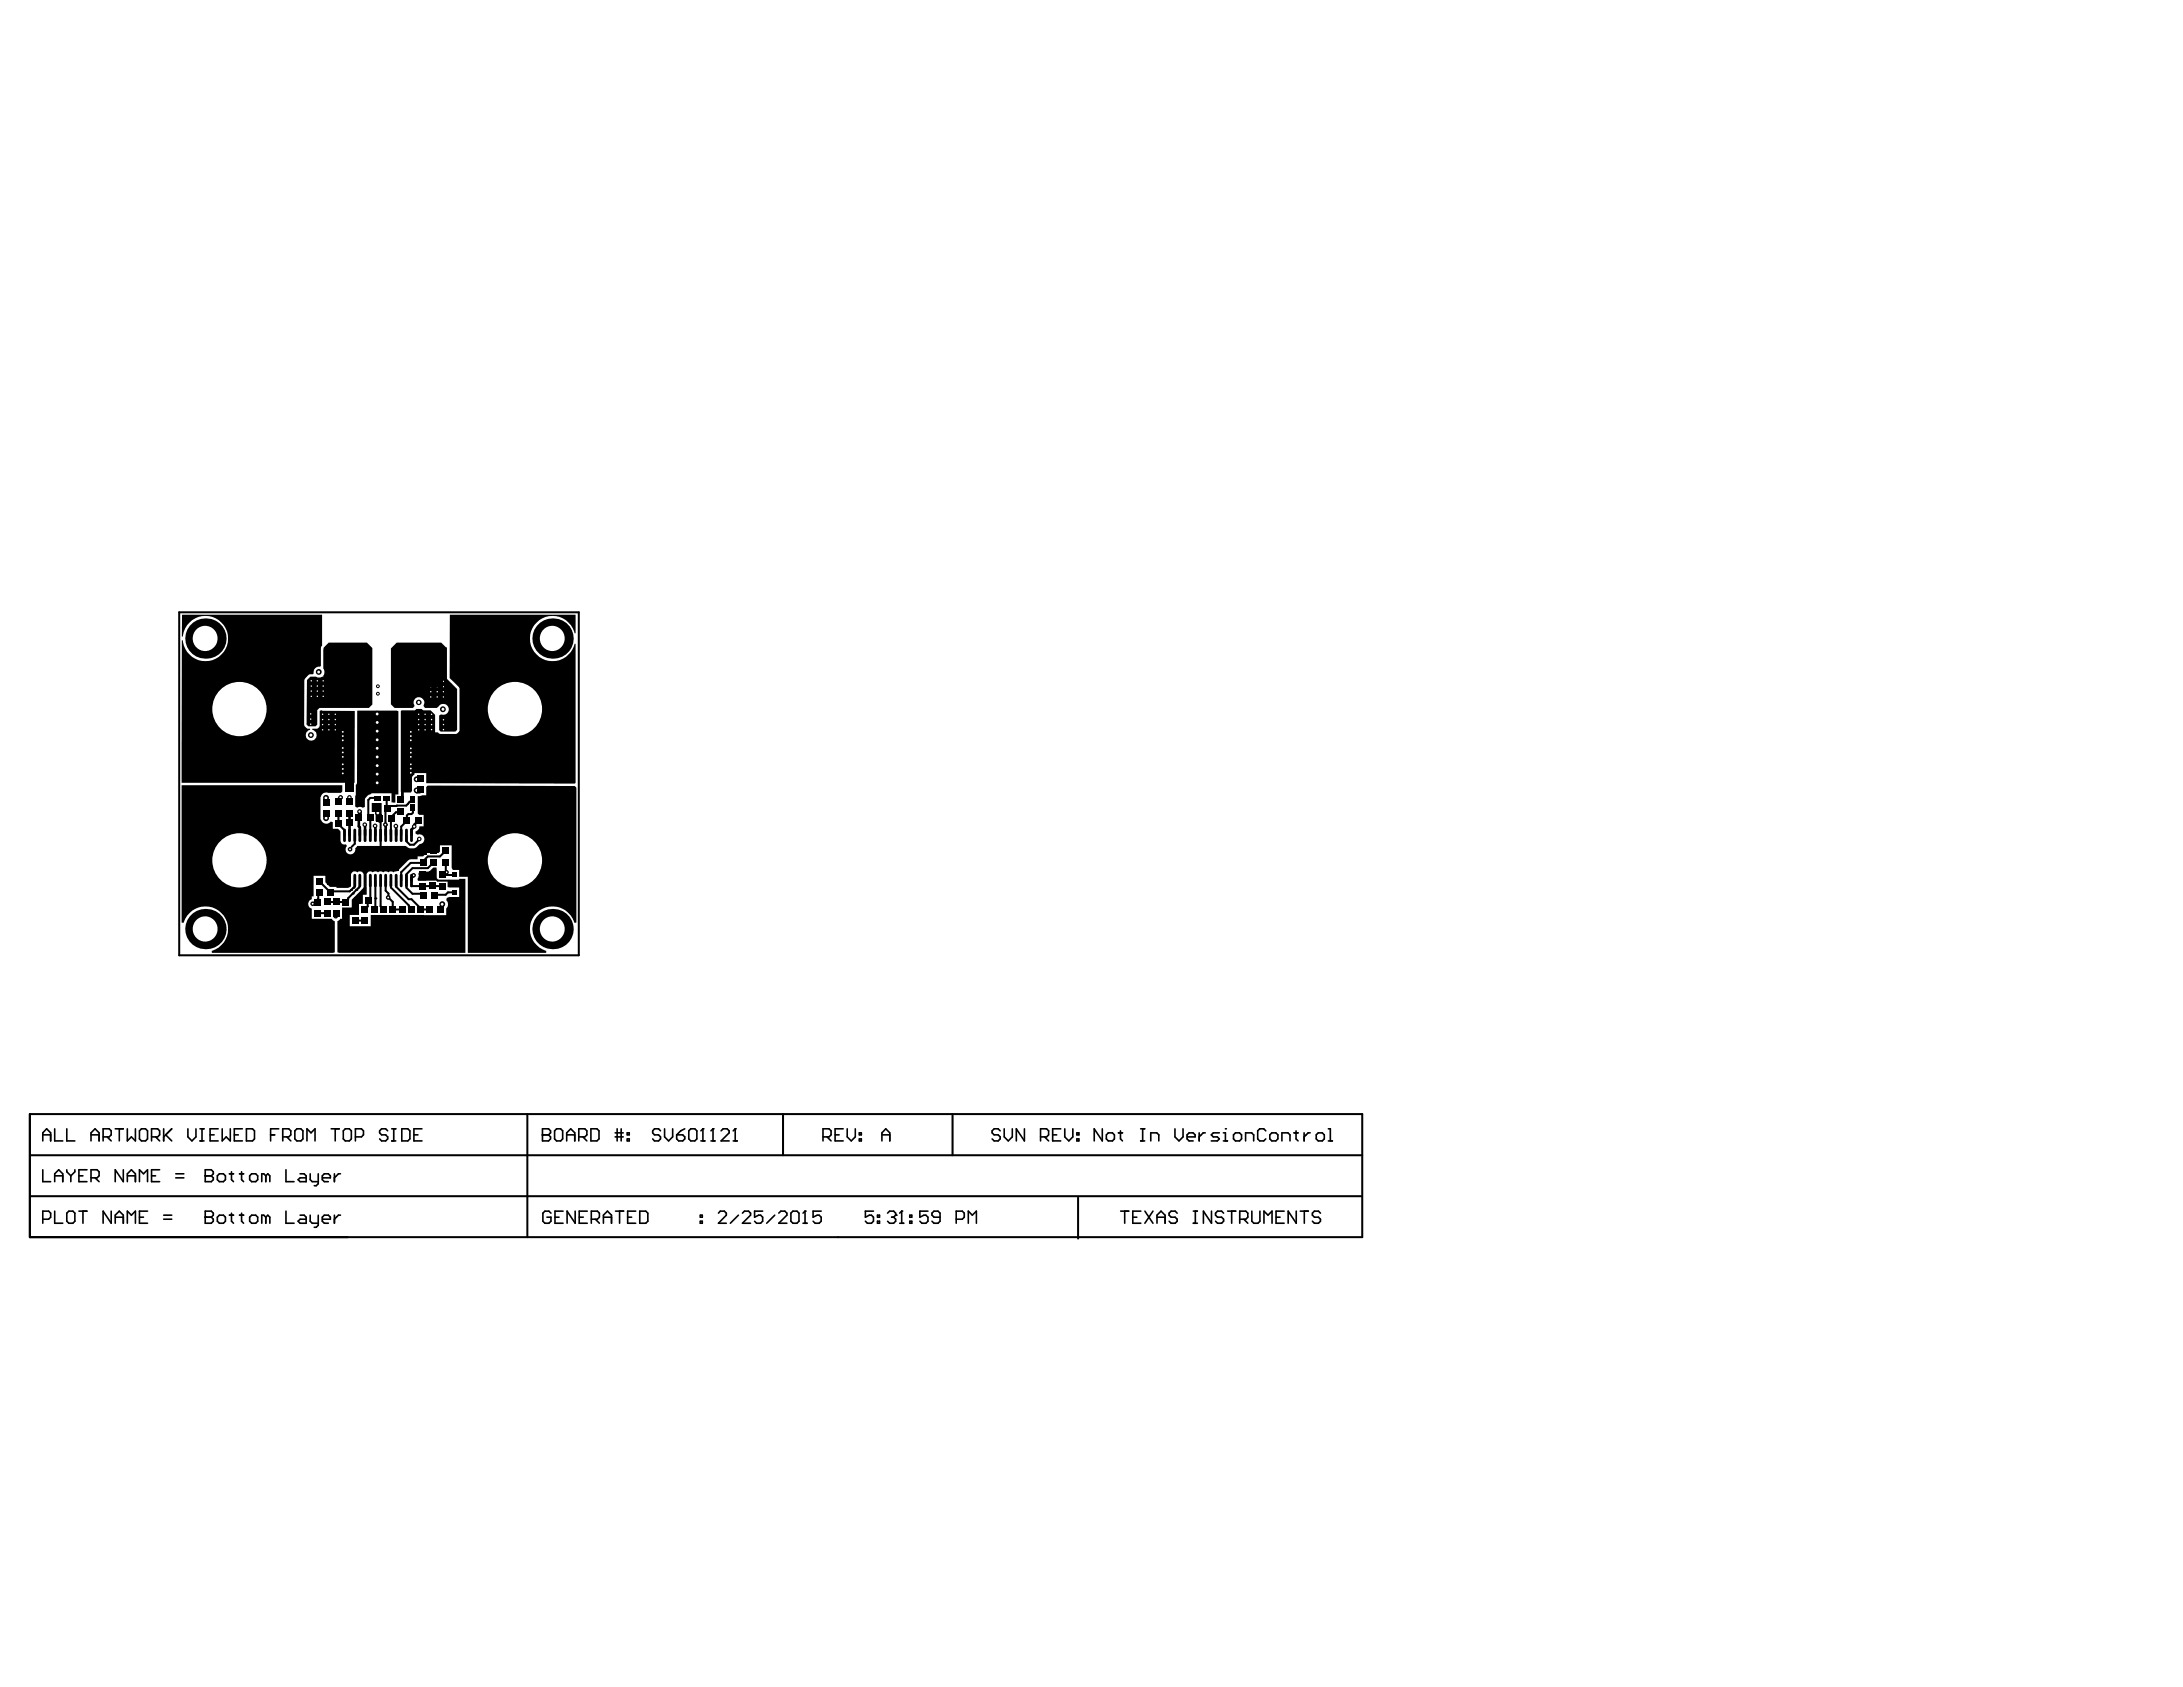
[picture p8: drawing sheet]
<svg xmlns="http://www.w3.org/2000/svg" width="279mm" height="216mm" viewBox="0 0 279 216" stroke-linecap="round" stroke-linejoin="round" font-family="sans-serif">
<g fill="none" stroke="#000" stroke-width=".26">
<path d="M22.9 78.4h51.2v43.9h-51.2zM51.9 99.9l-.4 .4M40.5 115.3l.1 .1M40.5 115.3l-.4 .4h-.2M40.7 112.8h.2M40.7 116.8l1.1 .1M40.7 114.3v.7l-.2 .3M40.9 112.8h.1M40.9 112.8l1.2 1.2 2.7 .1 .1-.2M41.8 115.4h.1M41.8 115.4h2.3M43 104.1l.3 .2v1.2l.8 .7v.7"/>
<path d="M44.5 104.2l.2 .2M44.7 102.1v.5M44.9 113.9h.1M45.2 114.4h.1M45.3 113.6h.1M45.3 113.6l-.4 .3M45.4 112.7v.8l-.1 .1M45.4 106.9v1.1l-.4 .4M45.5 117.8h1.1M45.6 113.9h.1M45.6 113.9l-1 1.1v.2l-.3 .2M46.1 112.7v.8l-.5 .4"/>
<path d="M46.7 112.7v1.3l-.9 .9v.4M47.4 112.7v2.2l-.3 .4v.7l-.5 .4M48 115h.1M48 112.7v3.5M48.1 116.1h-.1M48.4 102.1h-1l-.3 .3v2.1l.3 .2v2.2M48.7 112.7v3.3l.4 .4M48.7 104.6v4M49.4 105.6h.1M49.4 112.7v1.3l.3 .4v.5l.6 .5v1.1M49.5 102.2v1.1M49.5 103.3l-.2 .2v2"/>
<path d="M49.6 103.2l-.1 .1M50 112.7v.9l2.3 2.3v.2l.4 .3M50.4 116.4h.9M50.7 112.7v.8l1.6 1.6h.4l1.3 1.3v.2M51.2 104h-.5l-.7 .6v2.3M51.3 102.4l-.1 .1M51.5 102.3l-.2 .2M52 105.1l-.7 .7v1.1M52 106.9v.8l.5 .4h.5l.7-.7M52.2 102.9h.1M52.4 102.7h.1M52.5 102.5l-.5 .6-2.2 .1-.3 .2"/>
<path d="M52.6 113.4h4M52.7 102.4h.1M52.8 102.3l-.1 .1M52.8 103.7v.3l-.1 .2h-.4l-.2 .2v.6M54.1 113.4h.1M54.1 116.4h1.1M54.1 110.4h-1.5l-1.3 1.2v1.1M55.3 110.3v.3l-.5 .5h-2l-.8 .8v1.7l.8 .8h1.3M55.3 112l.7 .7h1.4M56.6 115.7l-.2 .3v.4M57.1 108.9l-.8 .7h-1.5l-.4 .4M57.1 110.3v1.2l.1 .1"/>
<path d="M58.1 114.2h-.8l-.3 .3h-1.4M58.1 112h-1.5M3.8 142.6h170.6v15.7h-170.6zM3.8 153.1h170.5M3.8 147.8h170.6M67.5 142.6v15.7M100.2 142.6v5.2M121.9 142.6v5.2M138 153.3v5.2"/>
</g>
<g fill="none" stroke="#000" stroke-width=".21">
<path d="M5.5 145.2h1M5.5 146v-1l.5-.5 .5 .5v1M5.5 149.7v1.5h1M5.5 156h.7l.3-.2v-.5l-.3-.3h-.7v1.5M7 144.5v1.5h1M7 151.2v-1l.5-.5 .5 .5v1M7 155v1.5h1M7 150.5h1M8.5 144.5v1.5h1.1M8.5 155.3l.3-.3h.5l.3 .3v1l-.3 .2h-.5l-.3-.2zM8.5 149.7v.3l.6 .5M9.1 150.5v.7"/>
<path d="M9.6 149.7v.3l-.5 .5M10.1 155h1M10.1 150.5h.5M10.6 155v1.5M11.1 149.7h-1v1.5h1M11.6 145.2h1.1M11.6 150.7h.8l.3-.2v-.5l-.3-.3h-.8v1.5M11.6 146v-1l.6-.5 .5 .5v1M12.2 150.7l.5 .5M13.2 145.5h.8l.2-.3v-.5l-.2-.2h-.8v1.5M13.7 145.5l.5 .5M14.2 155v1.5l-1-1.5v1.5"/>
<path d="M14.7 144.5h1.1M14.7 156.5v-1l.6-.5 .5 .5v1M14.7 155.8h1.1M15.3 144.5v1.5M15.8 149.7v1.5l-1.1-1.5v1.5M16.3 144.5v1.5l.5-.5 .5 .5v-1.5M16.3 151.2v-1l.5-.5 .5 .5v1M16.3 156.5v-1.5l.5 .5 .5-.5v1.5M16.3 150.5h1M17.8 144.7l.3-.2h.5l.3 .2v1.1l-.3 .2h-.5l-.3-.2zM17.8 155.8h.6M17.8 151.2v-1.5l.6 .5 .5-.5v1.5"/>
<path d="M18.9 155h-1.1v1.5h1.1M19.4 145.5h.8l.2-.3v-.5l-.2-.2h-.8v1.5M19.4 150.5h.5M19.9 145.5l.5 .5M20.4 149.7h-1v1.5h1M20.9 156h1.1M20.9 155.5h1.1M20.9 144.5v1.5M21.2 145.2l.8 .8M22 144.5l-1.1 1M22.5 150.7h1M22.5 150.2h1"/>
<path d="M24 144.5v1l.6 .5 .5-.5v-1M25.6 146h.5M25.6 144.5h.5M25.9 144.5v1.5M26.3 155.8h.1M26.3 150.5h.1M26.3 155h.7l.3 .3v.2l-.3 .3 .3 .2v.3l-.3 .2h-.7zM26.3 155.8h.7M26.3 149.7h.7l.3 .3v.2l-.3 .3 .3 .2v.3l-.3 .2h-.7zM26.3 150.5h.7M26.9 145.2h.5M27.8 155.8l.3-.3h.5l.3 .3v.5l-.3 .2h-.5l-.3-.2z"/>
<path d="M27.8 150.5l.3-.3h.5l.3 .3v.5l-.3 .2h-.5l-.3-.2zM27.9 144.5h-1v1.5h1M28.4 144.5v1.5l.6-.5 .5 .5v-1.5M29.4 155.5h.5M29.4 150.2h.5M29.6 150v1l.3 .2M29.6 155.3v1l.3 .2M30 145.2h.5M30.7 155.5h.5M30.7 150.2h.5M30.9 150v1l.3 .2M30.9 155.3v1l.3 .2"/>
<path d="M31 144.5h-1v1.5h1M31.5 144.5h.8l.3 .2v1.1l-.3 .2h-.8zM32 155.8l.2-.3h.5l.3 .3v.5l-.3 .2h-.5l-.2-.2zM32 150.5l.2-.3h.5l.3 .3v.5l-.3 .2h-.5l-.2-.2zM34 155.8l-.2-.3h-.3v1M34 150.5l-.2-.3h-.3v1M34 150.5v.7M34 155.8v.7M34 155.8l.3-.3 .2 .3v.7M34 150.5l.3-.3 .2 .3v.7M34.6 145.2h.6M35.7 144.5h-1.1v1.5"/>
<path d="M36.2 145.5h.8l.2-.3v-.5l-.2-.2h-.8v1.5M36.6 155v1.5h1M36.6 149.7v1.5h1M36.7 145.5l.5 .5M37.7 144.7l.3-.2h.5l.3 .2v1.1l-.3 .2h-.5l-.3-.2zM38.4 155.5h.5l.3 .3v.7h-.8l-.2-.2 .2-.3h.8M38.4 150.2h.5l.3 .3v.7h-.8l-.2-.2 .2-.3h.8M39.3 146v-1.5l.5 .5 .5-.5v1.5M39.7 155.5v.8l.3 .2h.7M39.7 150.2v.8l.3 .2h.7M40.7 150.2v1.3l-.2 .2h-.3M40.7 155.5v1.3l-.2 .3h-.3"/>
<path d="M41.3 156h1v-.2l-.3-.3h-.5l-.2 .3v.5l.2 .2h.5M41.3 150.7h1v-.2l-.3-.3h-.5l-.2 .3v.5l.2 .2h.5M42.4 144.5h1M42.8 150.2v1M42.8 155.5v1M42.9 144.5v1.5M43.6 155.5h-.3l-.5 .5M43.6 150.2h-.3l-.5 .5M43.9 144.7l.3-.2h.5l.3 .2v1.1l-.3 .2h-.5l-.3-.2zM45.5 145.5h.8l.2-.3v-.5l-.2-.2h-.8v1.5M49.6 144.7l-.2-.2h-.6l-.2 .2v.3l.2 .2h.6l.2 .3v.3l-.2 .2h-.6l-.2-.2M50.1 146h.6"/>
<path d="M50.1 144.5h.6M50.4 144.5v1.5M51.4 144.5h.8l.3 .2v1.1l-.3 .2h-.8zM53 145.2h.5M54 144.5h-1v1.5h1M69.4 145.2h.1M69.4 144.5h.8l.3 .2v.3l-.3 .2 .3 .3v.3l-.3 .2h-.8zM69.4 145.2h.8M70.5 155.3l-.2-.3h-.6l-.2 .3v1l.2 .2h.6l.2-.2v-.5h-.5M71 144.7l.2-.2h.6l.2 .2v1.1l-.2 .2h-.6l-.2-.2zM71 155.8h.5M72.1 155h-1.1v1.5h1.1"/>
<path d="M72.5 145.2h1.1M72.5 146v-1l.5-.5 .6 .5v1M73.6 155v1.5l-1-1.5v1.5M74.1 145.5h.8l.2-.3v-.5l-.2-.2h-.8v1.5M74.1 155.8h.5M74.6 145.5l.5 .5M75.2 155h-1.1v1.5h1.1M75.6 144.5h.8l.3 .2v1.1l-.3 .2h-.8zM75.7 156h.8l.2-.2v-.5l-.2-.3h-.8v1.5M76.2 156l.5 .5M77.2 155.8h1.1M77.2 156.5v-1l.5-.5 .6 .5v1"/>
<path d="M78.7 145h1.1M78.7 145.5h1.1M78.8 155h1M79 144.5v1.5M79.3 155v1.5M79.5 144.5v1.5M80.3 145.8h.2v.2h-.2zM80.3 145h.2v.2h-.2zM80.3 155.8h.5M81.4 155h-1.1v1.5h1.1M81.9 155h.8l.2 .3v1l-.2 .2h-.8zM84.5 144.7l-.2-.2h-.5l-.3 .2v.3l.3 .2h.5l.2 .3v.3l-.2 .2h-.5l-.3-.2"/>
<path d="M85.1 144.5v1l.5 .5 .5-.5v-1M86.6 145.2h.8l.2 .3v.3l-.2 .2h-.5l-.3-.2zM87.6 144.5l-.5 .2-.5 .5M88.2 144.7l.2-.2h.5l.3 .2v1.1l-.3 .2h-.5l-.2-.2zM89.6 156.3h.3v.2h-.3zM89.6 155.5h.3v.3h-.3zM89.7 146h.5M90 144.5h.1M90 144.5v1.5M90 144.5l-.3 .2M91 146h.5M91.3 144.5h.1"/>
<path d="M91.3 144.5v1.5M91.3 144.5l-.3 .2M92 155.3l.2-.3h.5l.3 .3v.2l-1 1h1M92.3 144.7l.2-.2h.6l.2 .2v.3l-1 1h1M93.8 146h.6M94.1 144.5h.1M94.1 144.5v1.5M94.1 144.5l-.3 .2M94.5 155.5l-1 1M95 155.3l.3-.3h.5l.3 .3v.2l-1.1 1h1.1M97.6 155h-1v.8l.5-.3h.3l.2 .3v.5l-.2 .2h-.6l-.2-.2M99.2 155.5l-1.1 1"/>
<path d="M99.7 155.3l.2-.3h.6l.2 .3v.2l-1 1h1M101.2 155.3l.3-.3h.5l.3 .3v1l-.3 .2h-.5l-.3-.2zM102.8 156.5h.5M103 155h.1M103 155v1.5M103 155l-.2 .3M105.1 155h-1v.8l.5-.3h.2l.3 .3v.5l-.3 .2h-.5l-.2-.2M105.3 145.5h.8l.3-.3v-.5l-.3-.2h-.8v1.5M105.9 145.5l.5 .5M106.9 145.2h.5M107.9 144.5h-1v1.5h1M108.4 144.5v1l.6 .5 .5-.5v-1"/>
<path d="M110 145.8h.2v.2h-.2zM110 145h.2v.2h-.2zM111.8 155h-1v.8l.5-.3h.2l.3 .3v.5l-.3 .2h-.5l-.2-.2M112.3 156.3h.3v.2h-.3zM112.3 155.5h.3v.3h-.3zM112.9 146v-1l.5-.5 .5 .5v1M112.9 145.2h1M113.6 155.3l.3-.3h.5l.2 .3v.2M114.1 155.8h.3M114.4 155.8l.2 .2v.3l-.2 .2h-.5l-.3-.2M114.6 155.5h.1M114.6 155.5l-.2 .3"/>
<path d="M115.1 156.5h.6M115.4 155h.1M115.4 155v1.5M115.4 155l-.3 .3M116.4 156.3h.3v.2h-.3zM116.4 155.5h.3v.3h-.3zM118.8 155h-1.1v.8l.5-.3h.3l.3 .3v.5l-.3 .2h-.5l-.3-.2M120.3 155.8h-.8l-.2-.3v-.2l.2-.3h.6l.2 .3v1l-.2 .2h-.6l-.2-.2M122.4 156h.8l.2-.2v-.5l-.2-.3h-.8v1.5M123.9 156.5v-1.5l.5 .5 .6-.5v1.5M128 144.7l-.2-.2h-.6l-.2 .2v.3l.2 .2h.6l.2 .3v.3l-.2 .2h-.6l-.2-.2M128.5 144.5v1l.5 .5 .6-.5v-1"/>
<path d="M131.1 144.5v1.5l-1-1.5v1.5M133.2 145.5h.8l.2-.3v-.5l-.2-.2h-.8v1.5M133.7 145.5l.5 .5M134.7 145.2h.5M135.8 144.5h-1.1v1.5h1.1M136.3 144.5v1l.5 .5 .5-.5v-1M137.8 145.8h.3v.2h-.3zM137.8 145h.3v.2h-.3zM141.1 144.5v1.5l-1.1-1.5v1.5M141.6 145.2l.3-.2h.5l.2 .2v.6l-.2 .2h-.5l-.3-.2zM143.1 145h.6M143.4 144.7v1.1l.3 .2"/>
<path d="M143.4 155h1.1M144 155v1.5M145 155.8h.5M146 146h.5M146 144.5h.5M146 155h-1v1.5h1M146.2 144.5v1.5M146.5 155l1.1 1.5M147.3 146v-1h.8l.2 .2v.8M147.6 155l-1.1 1.5M148.1 155.8h1M148.1 156.5v-1l.5-.5 .5 .5v1"/>
<path d="M150.4 144.5v1l.5 .5 .5-.5v-1M150.7 155.3l-.3-.3h-.5l-.3 .3v.2l.3 .3h.5l.3 .2v.3l-.3 .2h-.5l-.3-.2M151.9 145.5h1.1v-.3l-.3-.2h-.5l-.3 .2v.6l.3 .2h.5M152.7 155h.5M152.7 156.5h.5M153 155v1.5M153.5 145v1M154.3 145h-.3l-.5 .5M155.1 155v1.5l-1.1-1.5v1.5M156.1 145h-.8l-.3 .2 .3 .3h.5l.3 .3-.3 .2h-.8M156.6 146h.5M156.6 145h.2v1"/>
<path d="M156.6 155.3l-.3-.3h-.5l-.2 .3v.2l.2 .3h.5l.3 .2v.3l-.3 .2h-.5l-.2-.2M156.8 144.5h.1M157.1 155h1.1M157.6 155v1.5M157.9 145.2l.2-.2h.5l.3 .2v.6l-.3 .2h-.5l-.2-.2zM158.7 156h.7l.3-.2v-.5l-.3-.3h-.7v1.5M159.2 156l.5 .5M159.4 146v-1h.8l.3 .2v.8M160.2 155v1.3l.3 .2h.5l.3-.2v-1.3M161.8 156.5v-1.5l.5 .5 .5-.5v1.5M162 144.7l-.3-.2h-.5l-.2 .2v1.1l.2 .2h.5l.3-.2M162.5 145.2l.3-.2h.5l.3 .2v.6l-.3 .2h-.5l-.3-.2z"/>
<path d="M163.3 155.8h.5M164.1 146v-1h.7l.3 .2v.8M164.4 155h-1.1v1.5h1.1M165.6 145h.5M165.9 144.7v1.1l.2 .2M165.9 155v1.5l-1-1.5v1.5M166.4 155h1.1M166.9 145v1M166.9 155v1.5M167.7 145h-.3l-.5 .5M168.5 145.2l.2-.2h.5l.3 .2v.6l-.3 .2h-.5l-.2-.2zM169 155.3l-.3-.3h-.5l-.2 .3v.2l.2 .3h.5l.3 .2v.3l-.3 .2h-.5l-.2-.2"/>
<path d="M170 146h.5M170 144.5h.3v1.5"/>
</g>
<g fill="#000">
<path d="M23.3 78.7h17.9v3.9l-.1 .3v2.3l-.2 .1a.7 .7 0 0 0-.8 .9v.1l-.6 .1-.5 .6-.1 5.7 .3 .5 .5 .1v.1a.7 .7 0 0 0-.5 1.1 .7 .7 0 0 0 1.2 0 .7 .7 0 0 0-.4-1.1v-.1h.6l.3-.3v-2l.1-.1 4.4 .1v9.2h-22.2l.1-18.2h.1a2.9 2.9 0 0 0 4.4 2.2 2.9 2.9 0 0 0 0-5 2.9 2.9 0 0 0-4.4 2.3h-.1zM41.4 82.9l.7-.7h4.9l.7 .7v7.3l-.5 .4h-6.3l-.3 .3v1.8l-.2 .3h-1l-.2-.3 .1-5.7 .4-.4h.7l.3 .1 .7-.1a.97 .97 0 0 0 0-1zM45.8 90.9h4.9l.3 .1v10.7h-.4v1h-.5v-1.2h-2.5l-.2 .2a.85 .85 0 0 0-.7 .7v.9l-.3 .1a.66 .66 0 0 0-.7 0l-.2-.2v-1.3v-.2v-1.3l.2-.2zM50 83l.8-.8h5.7l.6 .7 .1 4 1.3 1.3v5.2l-.2 .2h-1.9l-.2-.2v-1.8l.3-.2a.71 .71 0 0 0 .9-.3 .71 .71 0 0 0-.3-.9 .71 .71 0 0 0-1 .2l-.2 .2h-1.5a.51 .51 0 0 1-.1-.7 .71 .71 0 0 0-.9-.6 .71 .71 0 0 0-.3 1.1l-.3 .2h-2.3l-.5-.5zM53.4 83l.1-.1h3.7v6.6h-3l-.2-.2-.6-.2zM57.6 78.7h16.1v2.3h-.2a2.89 2.89 0 0 0-4.4-1.7 2.89 2.89 0 0 0 0 4.8 2.89 2.89 0 0 0 4.4-1.7h.2v17.8l-.1 .1-19-.1v-1.3h-1.5l-.1 .3a.63 .63 0 0 0-.3 .8v1.3l-.1 .1h-1.2l-.1-.1v-10.3l.1-.1h1.7l.2-.2h.7l.2 .2h.9l.6 .6v2.2h.4l.2 .2h2.1l.4-.4v-5.4l-1.3-1.3zM23.2 100.5h20.6v.8l-.2 .2h-1.3a.94 .94 0 0 0-1.2 .4l-.1 3h.1a.7 .7 0 0 0 .5 .5 .7 .7 0 0 0 .7-.3l.3 .1v.9h.7l.3 .3v1.2a.51 .51 0 0 0 .7 .5l.1 .2a.63 .63 0 0 0 .3 1 .63 .63 0 0 0 .8-.7l.2-.3h6.2a1.15 1.15 0 0 0 1.8-.3 .63 .63 0 0 0 .6-.7 .63 .63 0 0 0-.9-.5l-.2-.1v-.3a.71 .71 0 0 0 .5-.6h.5v-1.5h-.6l-.1-.2v-2.2l1.1-.1v-1.1l.1-.2 18.9 .1 .2 .2v17.3h-.3a2.9 2.9 0 0 0-4.8-1.2 2.9 2.9 0 0 0 1.2 4.8v.2h-10v-9.7h-1.1v-.9h-.8h-.1l-.1-.2v-2.9h-1.5v.8l-.2 .2h-1.5l-.5 .4h-.7v.4h-1l-1.5 1.5-.5 .1a.5 .5 0 0 0-.7 0 .47 .47 0 0 0-.6 0 .5 .5 0 0 0-.7 0 .5 .5 0 0 0-.7 0 .49 .49 0 0 0-.5-.1 .49 .49 0 0 0-.3 .5v2.5h-.5v1.2h-.4v1.4h-1.2v1.4h2.6v-1.4h9.7v-.9a.69 .69 0 0 0 0-1l.1-.3 .3-.1h1.3v-1.2l-1.5-.1v-.8l.2-.1 2.1-.1v9.4h-16.2h-.2v-4l.3-.3h.3v-1.5h1.2v-1a5.9 5.9 0 0 0 1.6-1.7v-1.4a.49 .49 0 0 0-.3-.5 .49 .49 0 0 0-.6 .1 .48 .48 0 0 0-.5-.1 .48 .48 0 0 0-.3 .5v1.3l-.3 .3h-1.5v-.1h-.9l-.6-.6v-.8h-1.5v2.6h-.2v.4a.61 .61 0 0 0-.5 .6 .61 .61 0 0 0 .5 .6v1.3h2.6l.4 .3v4h-.3h-15.5v-.2a2.9 2.9 0 0 0 1.2-4.8 2.9 2.9 0 0 0-4.8 1.2h-.3zM47.6 102.8h1.2l.1 2.4-.1 .1a.4 .4 0 0 1-.5-.2h-.2v-1.2h-.5zM53.7 111.5h1.2l.6-.5h.4v1.7h-2.4l-.1-.2 .2-.5-.1-.2z"/>
<circle cx="50.4" cy="108.8" r=".19"/>
</g>
<path d="M44.7 104.4v2.5M45.9 104.5v1.3l.2 .1v1M46.7 105.6v1.3M48 105.7v1.2M49.4 105.6v1.3M50.7 105.7v1.2M53 112l-.3 .3v.4M53.5 105l-.4 .5v.3l-.4 .4v.7" fill="none" stroke="#000" stroke-width=".34"/>
<path d="M53.4 99.7h.4M41.8 104.2v.5M43.6 102.1l-.3 .3v.3M46.1 103.9v.6M53.4 101.3h.3" fill="none" stroke="#000" stroke-width=".52"/>
<path d="M43 116.9v.4" fill="none" stroke="#000" stroke-width=".39"/>
<path d="M51.5 100.3v2" fill="none" stroke="#000" stroke-width=".36"/>
<path d="M52.2 99.3h.5v1.9h-.5z" fill-rule="evenodd" fill="#000"/>
<circle cx="50.4" cy="108.8" r=".09" fill="#fff"/>
<circle cx="50.4" cy="109.8" r=".19" fill="#000"/>
<circle cx="50.4" cy="109.8" r=".09" fill="#fff"/>
<circle cx="50.4" cy="110.8" r=".19" fill="#000"/>
<circle cx="50.4" cy="110.8" r=".09" fill="#fff"/>
<circle cx="48.3" cy="110.8" r=".19" fill="#000"/>
<circle cx="48.3" cy="110.8" r=".09" fill="#fff"/>
<circle cx="47.3" cy="110.8" r=".19" fill="#000"/>
<circle cx="47.3" cy="110.8" r=".09" fill="#fff"/>
<circle cx="46.3" cy="110.8" r=".19" fill="#000"/>
<circle cx="46.3" cy="110.8" r=".09" fill="#fff"/>
<circle cx="49.3" cy="110.8" r=".19" fill="#000"/>
<circle cx="49.3" cy="110.8" r=".09" fill="#fff"/>
<circle cx="49.3" cy="109.8" r=".19" fill="#000"/>
<circle cx="49.3" cy="109.8" r=".09" fill="#fff"/>
<circle cx="49.3" cy="108.8" r=".19" fill="#000"/>
<circle cx="49.3" cy="108.8" r=".09" fill="#fff"/>
<circle cx="46.3" cy="108.8" r=".19" fill="#000"/>
<circle cx="46.3" cy="108.8" r=".09" fill="#fff"/>
<circle cx="46.3" cy="109.8" r=".19" fill="#000"/>
<circle cx="46.3" cy="109.8" r=".09" fill="#fff"/>
<circle cx="47.3" cy="108.8" r=".19" fill="#000"/>
<circle cx="47.3" cy="108.8" r=".09" fill="#fff"/>
<circle cx="47.3" cy="109.8" r=".19" fill="#000"/>
<circle cx="47.3" cy="109.8" r=".09" fill="#fff"/>
<circle cx="48.3" cy="108.8" r=".19" fill="#000"/>
<circle cx="48.3" cy="108.8" r=".09" fill="#fff"/>
<circle cx="48.3" cy="109.8" r=".19" fill="#000"/>
<circle cx="48.3" cy="109.8" r=".09" fill="#fff"/>
<circle cx="40.6" cy="87.1" r=".19" fill="#000"/>
<circle cx="40.6" cy="87.1" r=".09" fill="#fff"/>
<circle cx="40.6" cy="87.8" r=".19" fill="#000"/>
<circle cx="40.6" cy="87.8" r=".09" fill="#fff"/>
<circle cx="40.6" cy="88.4" r=".19" fill="#000"/>
<circle cx="40.6" cy="88.4" r=".09" fill="#fff"/>
<circle cx="40.6" cy="89.1" r=".19" fill="#000"/>
<circle cx="40.6" cy="89.1" r=".09" fill="#fff"/>
<circle cx="41.4" cy="89.1" r=".19" fill="#000"/>
<circle cx="41.4" cy="89.1" r=".09" fill="#fff"/>
<circle cx="41.4" cy="88.4" r=".19" fill="#000"/>
<circle cx="41.4" cy="88.4" r=".09" fill="#fff"/>
<circle cx="41.4" cy="87.8" r=".19" fill="#000"/>
<circle cx="41.4" cy="87.8" r=".09" fill="#fff"/>
<circle cx="41.4" cy="87.1" r=".19" fill="#000"/>
<circle cx="41.4" cy="87.1" r=".09" fill="#fff"/>
<circle cx="39.8" cy="87.1" r=".19" fill="#000"/>
<circle cx="39.8" cy="87.1" r=".09" fill="#fff"/>
<circle cx="39.8" cy="88.4" r=".19" fill="#000"/>
<circle cx="39.8" cy="88.4" r=".09" fill="#fff"/>
<circle cx="39.8" cy="87.8" r=".19" fill="#000"/>
<circle cx="39.8" cy="87.8" r=".09" fill="#fff"/>
<circle cx="39.8" cy="89.1" r=".19" fill="#000"/>
<circle cx="39.8" cy="89.1" r=".09" fill="#fff"/>
<circle cx="39.8" cy="91.4" r=".19" fill="#000"/>
<circle cx="39.8" cy="91.4" r=".09" fill="#fff"/>
<circle cx="39.8" cy="92" r=".19" fill="#000"/>
<circle cx="39.8" cy="92" r=".09" fill="#fff"/>
<circle cx="39.8" cy="92.7" r=".19" fill="#000"/>
<circle cx="39.8" cy="92.7" r=".09" fill="#fff"/>
<circle cx="41.3" cy="92.1" r=".19" fill="#000"/>
<circle cx="41.3" cy="92.1" r=".09" fill="#fff"/>
<circle cx="42.1" cy="91.4" r=".19" fill="#000"/>
<circle cx="42.1" cy="91.4" r=".09" fill="#fff"/>
<circle cx="42.1" cy="92.1" r=".19" fill="#000"/>
<circle cx="42.1" cy="92.1" r=".09" fill="#fff"/>
<circle cx="42.1" cy="92.7" r=".19" fill="#000"/>
<circle cx="42.1" cy="92.7" r=".09" fill="#fff"/>
<circle cx="56.8" cy="92.1" r=".19" fill="#000"/>
<circle cx="56.8" cy="92.1" r=".09" fill="#fff"/>
<circle cx="56.8" cy="92.7" r=".19" fill="#000"/>
<circle cx="56.8" cy="92.7" r=".09" fill="#fff"/>
<circle cx="56.8" cy="93.4" r=".19" fill="#000"/>
<circle cx="56.8" cy="93.4" r=".09" fill="#fff"/>
<circle cx="54.4" cy="91.4" r=".19" fill="#000"/>
<circle cx="54.4" cy="91.4" r=".09" fill="#fff"/>
<circle cx="54.4" cy="92.1" r=".19" fill="#000"/>
<circle cx="54.4" cy="92.1" r=".09" fill="#fff"/>
<circle cx="54.4" cy="92.7" r=".19" fill="#000"/>
<circle cx="54.4" cy="92.7" r=".09" fill="#fff"/>
<circle cx="55.1" cy="88.5" r=".19" fill="#000"/>
<circle cx="55.1" cy="88.5" r=".09" fill="#fff"/>
<circle cx="55.1" cy="89.2" r=".19" fill="#000"/>
<circle cx="55.1" cy="89.2" r=".09" fill="#fff"/>
<circle cx="56" cy="87.2" r=".19" fill="#000"/>
<circle cx="56" cy="87.2" r=".09" fill="#fff"/>
<circle cx="56" cy="87.9" r=".19" fill="#000"/>
<circle cx="56" cy="87.9" r=".09" fill="#fff"/>
<circle cx="56" cy="88.5" r=".19" fill="#000"/>
<circle cx="56" cy="88.5" r=".09" fill="#fff"/>
<circle cx="55.1" cy="87.9" r=".19" fill="#000"/>
<circle cx="55.1" cy="87.9" r=".09" fill="#fff"/>
<circle cx="69.3" cy="87.3" r=".3" fill="#000"/>
<circle cx="69.3" cy="87.3" r=".12" fill="#fff"/>
<circle cx="69.2" cy="93.7" r=".3" fill="#000"/>
<circle cx="69.2" cy="93.7" r=".12" fill="#fff"/>
<circle cx="62.6" cy="93.8" r=".3" fill="#000"/>
<circle cx="62.6" cy="93.8" r=".12" fill="#fff"/>
<circle cx="70.4" cy="110.3" r=".3" fill="#000"/>
<circle cx="70.4" cy="110.3" r=".12" fill="#fff"/>
<circle cx="34.2" cy="113.8" r=".3" fill="#000"/>
<circle cx="34.2" cy="113.8" r=".12" fill="#fff"/>
<circle cx="27.5" cy="113.8" r=".3" fill="#000"/>
<circle cx="27.5" cy="113.8" r=".12" fill="#fff"/>
<circle cx="27.4" cy="93.8" r=".3" fill="#000"/>
<circle cx="27.4" cy="93.8" r=".12" fill="#fff"/>
<circle cx="35.4" cy="110.3" r=".3" fill="#000"/>
<circle cx="35.4" cy="110.3" r=".12" fill="#fff"/>
<circle cx="30.7" cy="85.6" r=".3" fill="#000"/>
<circle cx="30.7" cy="85.6" r=".12" fill="#fff"/>
<circle cx="27.3" cy="86.9" r=".3" fill="#000"/>
<circle cx="27.3" cy="86.9" r=".12" fill="#fff"/>
<circle cx="36.2" cy="103.5" r=".3" fill="#000"/>
<circle cx="36.2" cy="103.5" r=".12" fill="#fff"/>
<circle cx="53.6" cy="92.7" r=".19" fill="#000"/>
<circle cx="53.6" cy="92.7" r=".09" fill="#fff"/>
<circle cx="55.2" cy="93.4" r=".19" fill="#000"/>
<circle cx="55.2" cy="93.4" r=".09" fill="#fff"/>
<circle cx="54.4" cy="93.4" r=".19" fill="#000"/>
<circle cx="54.4" cy="93.4" r=".09" fill="#fff"/>
<circle cx="53.6" cy="93.4" r=".19" fill="#000"/>
<circle cx="53.6" cy="93.4" r=".09" fill="#fff"/>
<circle cx="59" cy="103.5" r=".3" fill="#000"/>
<circle cx="59" cy="103.5" r=".12" fill="#fff"/>
<circle cx="60.5" cy="104.4" r=".3" fill="#000"/>
<circle cx="60.5" cy="104.4" r=".12" fill="#fff"/>
<circle cx="58.7" cy="104.4" r=".3" fill="#000"/>
<circle cx="58.7" cy="104.4" r=".12" fill="#fff"/>
<circle cx="60" cy="96.6" r=".3" fill="#000"/>
<circle cx="60" cy="96.6" r=".12" fill="#fff"/>
<circle cx="59.1" cy="96.6" r=".3" fill="#000"/>
<circle cx="59.1" cy="96.6" r=".12" fill="#fff"/>
<circle cx="62.6" cy="87.2" r=".3" fill="#000"/>
<circle cx="62.6" cy="87.2" r=".12" fill="#fff"/>
<circle cx="34.2" cy="107" r=".3" fill="#000"/>
<circle cx="34.2" cy="107" r=".12" fill="#fff"/>
<circle cx="27.3" cy="107" r=".3" fill="#000"/>
<circle cx="27.3" cy="107" r=".12" fill="#fff"/>
<circle cx="65.9" cy="105.8" r=".3" fill="#000"/>
<circle cx="65.9" cy="105.8" r=".12" fill="#fff"/>
<circle cx="69.2" cy="107.1" r=".3" fill="#000"/>
<circle cx="69.2" cy="107.1" r=".12" fill="#fff"/>
<circle cx="62.5" cy="107.1" r=".3" fill="#000"/>
<circle cx="62.5" cy="107.1" r=".12" fill="#fff"/>
<circle cx="37.3" cy="95.8" r=".3" fill="#000"/>
<circle cx="37.3" cy="95.8" r=".12" fill="#fff"/>
<circle cx="60" cy="103.5" r=".3" fill="#000"/>
<circle cx="60" cy="103.5" r=".12" fill="#fff"/>
<circle cx="30.7" cy="105.6" r=".3" fill="#000"/>
<circle cx="30.7" cy="105.6" r=".12" fill="#fff"/>
<circle cx="61.2" cy="110.3" r=".3" fill="#000"/>
<circle cx="61.2" cy="110.3" r=".12" fill="#fff"/>
<circle cx="69.2" cy="114" r=".3" fill="#000"/>
<circle cx="69.2" cy="114" r=".12" fill="#fff"/>
<circle cx="65.9" cy="115.2" r=".3" fill="#000"/>
<circle cx="65.9" cy="115.2" r=".12" fill="#fff"/>
<circle cx="62.8" cy="114.2" r=".3" fill="#000"/>
<circle cx="62.8" cy="114.2" r=".12" fill="#fff"/>
<circle cx="66" cy="85.8" r=".3" fill="#000"/>
<circle cx="66" cy="85.8" r=".12" fill="#fff"/>
<circle cx="61.1" cy="90.9" r=".3" fill="#000"/>
<circle cx="61.1" cy="90.9" r=".12" fill="#fff"/>
<circle cx="70.5" cy="90.5" r=".3" fill="#000"/>
<circle cx="70.5" cy="90.5" r=".12" fill="#fff"/>
<circle cx="65.9" cy="95.2" r=".3" fill="#000"/>
<circle cx="65.9" cy="95.2" r=".12" fill="#fff"/>
<circle cx="42.9" cy="92.7" r=".19" fill="#000"/>
<circle cx="42.9" cy="92.7" r=".09" fill="#fff"/>
<circle cx="42.9" cy="93.4" r=".19" fill="#000"/>
<circle cx="42.9" cy="93.4" r=".09" fill="#fff"/>
<circle cx="41.3" cy="93.4" r=".19" fill="#000"/>
<circle cx="41.3" cy="93.4" r=".09" fill="#fff"/>
<circle cx="42.9" cy="92.1" r=".19" fill="#000"/>
<circle cx="42.9" cy="92.1" r=".09" fill="#fff"/>
<circle cx="42.1" cy="93.4" r=".19" fill="#000"/>
<circle cx="42.1" cy="93.4" r=".09" fill="#fff"/>
<circle cx="41.3" cy="92.7" r=".19" fill="#000"/>
<circle cx="41.3" cy="92.7" r=".09" fill="#fff"/>
<circle cx="41.3" cy="91.4" r=".19" fill="#000"/>
<circle cx="41.3" cy="91.4" r=".09" fill="#fff"/>
<circle cx="39.8" cy="94.1" r=".37" fill="#000"/>
<circle cx="39.8" cy="94.1" r=".19" fill="#fff"/>
<circle cx="42.9" cy="91.4" r=".19" fill="#000"/>
<circle cx="42.9" cy="91.4" r=".09" fill="#fff"/>
<circle cx="43.9" cy="93.7" r=".3" fill="#000"/>
<circle cx="43.9" cy="93.7" r=".12" fill="#fff"/>
<circle cx="43.9" cy="94.2" r=".3" fill="#000"/>
<circle cx="43.9" cy="94.2" r=".12" fill="#fff"/>
<circle cx="43.9" cy="98.4" r=".3" fill="#000"/>
<circle cx="43.9" cy="98.4" r=".12" fill="#fff"/>
<circle cx="43.9" cy="97.8" r=".3" fill="#000"/>
<circle cx="43.9" cy="97.8" r=".12" fill="#fff"/>
<circle cx="43.9" cy="94.7" r=".3" fill="#000"/>
<circle cx="43.9" cy="94.7" r=".12" fill="#fff"/>
<circle cx="43.9" cy="95.7" r=".3" fill="#000"/>
<circle cx="43.9" cy="95.7" r=".12" fill="#fff"/>
<circle cx="43.9" cy="96.3" r=".3" fill="#000"/>
<circle cx="43.9" cy="96.3" r=".12" fill="#fff"/>
<circle cx="49.3" cy="105.5" r=".3" fill="#000"/>
<circle cx="49.3" cy="105.5" r=".12" fill="#fff"/>
<circle cx="50.7" cy="105.7" r=".3" fill="#000"/>
<circle cx="50.7" cy="105.7" r=".14" fill="#fff"/>
<circle cx="46" cy="103.9" r=".3" fill="#000"/>
<circle cx="46" cy="103.9" r=".14" fill="#fff"/>
<circle cx="48" cy="105.7" r=".3" fill="#000"/>
<circle cx="48" cy="105.7" r=".14" fill="#fff"/>
<circle cx="46.7" cy="105.5" r=".3" fill="#000"/>
<circle cx="46.7" cy="105.5" r=".14" fill="#fff"/>
<circle cx="52.6" cy="94.2" r=".3" fill="#000"/>
<circle cx="52.6" cy="94.2" r=".12" fill="#fff"/>
<circle cx="52.6" cy="93.7" r=".3" fill="#000"/>
<circle cx="52.6" cy="93.7" r=".12" fill="#fff"/>
<circle cx="55.2" cy="91.4" r=".19" fill="#000"/>
<circle cx="55.2" cy="91.4" r=".09" fill="#fff"/>
<circle cx="55.2" cy="92.7" r=".19" fill="#000"/>
<circle cx="55.2" cy="92.7" r=".09" fill="#fff"/>
<circle cx="52.6" cy="94.7" r=".3" fill="#000"/>
<circle cx="52.6" cy="94.7" r=".12" fill="#fff"/>
<circle cx="52.6" cy="98.9" r=".3" fill="#000"/>
<circle cx="52.6" cy="98.9" r=".12" fill="#fff"/>
<circle cx="52.6" cy="96.9" r=".3" fill="#000"/>
<circle cx="52.6" cy="96.9" r=".12" fill="#fff"/>
<circle cx="52.6" cy="96.3" r=".3" fill="#000"/>
<circle cx="52.6" cy="96.3" r=".12" fill="#fff"/>
<circle cx="52.6" cy="97.8" r=".3" fill="#000"/>
<circle cx="52.6" cy="97.8" r=".12" fill="#fff"/>
<circle cx="52.6" cy="95.8" r=".3" fill="#000"/>
<circle cx="52.6" cy="95.8" r=".12" fill="#fff"/>
<circle cx="53.6" cy="92.1" r=".19" fill="#000"/>
<circle cx="53.6" cy="92.1" r=".09" fill="#fff"/>
<circle cx="52.6" cy="98.4" r=".3" fill="#000"/>
<circle cx="52.6" cy="98.4" r=".12" fill="#fff"/>
<circle cx="53.6" cy="91.4" r=".19" fill="#000"/>
<circle cx="53.6" cy="91.4" r=".09" fill="#fff"/>
<circle cx="53.3" cy="99.7" r=".37" fill="#000"/>
<circle cx="53.3" cy="99.7" r=".18" fill="#fff"/>
<circle cx="55.2" cy="92.1" r=".19" fill="#000"/>
<circle cx="55.2" cy="92.1" r=".09" fill="#fff"/>
<circle cx="43" cy="117.3" r=".3" fill="#000"/>
<circle cx="43" cy="117.3" r=".12" fill="#fff"/>
<circle cx="26.1" cy="110.3" r=".3" fill="#000"/>
<circle cx="26.1" cy="110.3" r=".12" fill="#fff"/>
<circle cx="30.7" cy="115.2" r=".3" fill="#000"/>
<circle cx="30.7" cy="115.2" r=".12" fill="#fff"/>
<circle cx="40" cy="115.7" r=".3" fill="#000"/>
<circle cx="40" cy="115.7" r=".12" fill="#fff"/>
<circle cx="25.9" cy="90.4" r=".3" fill="#000"/>
<circle cx="25.9" cy="90.4" r=".12" fill="#fff"/>
<circle cx="33.9" cy="87.1" r=".3" fill="#000"/>
<circle cx="33.9" cy="87.1" r=".12" fill="#fff"/>
<circle cx="35.2" cy="90.4" r=".3" fill="#000"/>
<circle cx="35.2" cy="90.4" r=".12" fill="#fff"/>
<circle cx="33.9" cy="93.8" r=".3" fill="#000"/>
<circle cx="33.9" cy="93.8" r=".12" fill="#fff"/>
<circle cx="30.7" cy="95" r=".3" fill="#000"/>
<circle cx="30.7" cy="95" r=".12" fill="#fff"/>
<circle cx="36.9" cy="96.6" r=".3" fill="#000"/>
<circle cx="36.9" cy="96.6" r=".12" fill="#fff"/>
<circle cx="36.5" cy="95.8" r=".3" fill="#000"/>
<circle cx="36.5" cy="95.8" r=".12" fill="#fff"/>
<circle cx="37" cy="103.5" r=".3" fill="#000"/>
<circle cx="37" cy="103.5" r=".12" fill="#fff"/>
<circle cx="37.4" cy="104.4" r=".3" fill="#000"/>
<circle cx="37.4" cy="104.4" r=".12" fill="#fff"/>
<circle cx="36.5" cy="104.4" r=".3" fill="#000"/>
<circle cx="36.5" cy="104.4" r=".12" fill="#fff"/>
<circle cx="35.7" cy="104.4" r=".3" fill="#000"/>
<circle cx="35.7" cy="104.4" r=".12" fill="#fff"/>
<circle cx="59.6" cy="104.4" r=".3" fill="#000"/>
<circle cx="59.6" cy="104.4" r=".12" fill="#fff"/>
<circle cx="53.3" cy="101.1" r=".37" fill="#000"/>
<circle cx="53.3" cy="101.2" r=".19" fill="#fff"/>
<circle cx="44.7" cy="102.1" r=".3" fill="#000"/>
<circle cx="44.7" cy="102.1" r=".14" fill="#fff"/>
<circle cx="43.9" cy="96.9" r=".3" fill="#000"/>
<circle cx="43.9" cy="96.9" r=".12" fill="#fff"/>
<circle cx="43.9" cy="99" r=".3" fill="#000"/>
<circle cx="43.9" cy="99" r=".12" fill="#fff"/>
<circle cx="52.9" cy="112" r=".3" fill="#000"/>
<circle cx="52.9" cy="112" r=".12" fill="#fff"/>
<circle cx="41.7" cy="102.1" r=".37" fill="#000"/>
<circle cx="41.7" cy="102.1" r=".18" fill="#fff"/>
<circle cx="53.7" cy="107.4" r=".3" fill="#000"/>
<circle cx="53.7" cy="107.4" r=".14" fill="#fff"/>
<circle cx="56.7" cy="90.8" r=".37" fill="#000"/>
<circle cx="56.7" cy="90.8" r=".19" fill="#fff"/>
<circle cx="48.3" cy="100.2" r=".37" fill="#000"/>
<circle cx="48.3" cy="100.2" r=".18" fill="#fff"/>
<circle cx="48.3" cy="94.7" r=".37" fill="#000"/>
<circle cx="48.3" cy="94.7" r=".18" fill="#fff"/>
<circle cx="49.7" cy="114.9" r=".3" fill="#000"/>
<circle cx="49.7" cy="114.9" r=".12" fill="#fff"/>
<circle cx="44.8" cy="108.7" r=".3" fill="#000"/>
<circle cx="44.8" cy="108.7" r=".12" fill="#fff"/>
<circle cx="48.3" cy="99.1" r=".37" fill="#000"/>
<circle cx="48.3" cy="99.1" r=".18" fill="#fff"/>
<circle cx="48.3" cy="98" r=".37" fill="#000"/>
<circle cx="48.3" cy="98" r=".18" fill="#fff"/>
<circle cx="48.3" cy="96.9" r=".37" fill="#000"/>
<circle cx="48.3" cy="96.9" r=".18" fill="#fff"/>
<circle cx="48.3" cy="95.8" r=".37" fill="#000"/>
<circle cx="48.3" cy="95.8" r=".18" fill="#fff"/>
<circle cx="48.3" cy="93.6" r=".37" fill="#000"/>
<circle cx="48.3" cy="93.6" r=".18" fill="#fff"/>
<circle cx="48.3" cy="92.5" r=".37" fill="#000"/>
<circle cx="48.3" cy="92.5" r=".18" fill="#fff"/>
<circle cx="48.3" cy="91.4" r=".37" fill="#000"/>
<circle cx="48.3" cy="91.4" r=".18" fill="#fff"/>
<circle cx="48.4" cy="88.8" r=".25" fill="#000"/>
<circle cx="48.4" cy="88.8" r=".12" fill="#fff"/>
<circle cx="48.4" cy="87.8" r=".25" fill="#000"/>
<circle cx="48.4" cy="87.8" r=".12" fill="#fff"/>
<circle cx="40.8" cy="86" r=".37" fill="#000"/>
<circle cx="40.8" cy="86" r=".18" fill="#fff"/>
<circle cx="41.7" cy="104.7" r=".37" fill="#000"/>
<circle cx="41.7" cy="104.7" r=".18" fill="#fff"/>
<circle cx="53" cy="105.8" r=".3" fill="#000"/>
<circle cx="53" cy="105.8" r=".14" fill="#fff"/>
<circle cx="56" cy="89.2" r=".19" fill="#000"/>
<circle cx="56" cy="89.2" r=".09" fill="#fff"/>
<circle cx="56.7" cy="89.2" r=".19" fill="#000"/>
<path d="M56.7 89.1h.1v.2h-.1z" fill="#fff"/>
<circle cx="56.7" cy="88.5" r=".19" fill="#000"/>
<path d="M56.7 88.5h.1v.1h-.1z" fill="#fff"/>
<circle cx="56.7" cy="87.9" r=".19" fill="#000"/>
<path d="M56.7 87.8h.1v.1h-.1z" fill="#fff"/>
<circle cx="56.7" cy="87.2" r=".19" fill="#000"/>
<circle cx="56.7" cy="87.2" r=".09" fill="#fff"/>
<circle cx="55.1" cy="87.2" r=".19" fill="#000"/>
<circle cx="55.1" cy="87.2" r=".09" fill="#fff"/>
<circle cx="43.6" cy="102.1" r=".3" fill="#000"/>
<circle cx="43.6" cy="102.1" r=".14" fill="#fff"/>
<circle cx="53.6" cy="89.9" r=".36" fill="#000"/>
<circle cx="53.6" cy="89.9" r=".19" fill="#fff"/>
<circle cx="35.7" cy="95.8" r=".3" fill="#000"/>
<circle cx="35.7" cy="95.8" r=".12" fill="#fff"/>
<circle cx="36.1" cy="96.6" r=".3" fill="#000"/>
<circle cx="36.1" cy="96.6" r=".12" fill="#fff"/>
<circle cx="58.7" cy="95.8" r=".3" fill="#000"/>
<circle cx="58.7" cy="95.8" r=".12" fill="#fff"/>
<circle cx="59.6" cy="95.8" r=".3" fill="#000"/>
<circle cx="59.6" cy="95.8" r=".12" fill="#fff"/>
<circle cx="60.4" cy="95.8" r=".3" fill="#000"/>
<circle cx="60.4" cy="95.8" r=".12" fill="#fff"/>
<circle cx="56.6" cy="115.7" r=".37" fill="#000"/>
<circle cx="56.6" cy="115.7" r=".18" fill="#fff"/>
<circle cx="57.1" cy="111.6" r=".3" fill="#000"/>
<circle cx="57.1" cy="111.6" r=".12" fill="#fff"/>
<circle cx="48.4" cy="104" r=".36" fill="#000"/>
<circle cx="48.4" cy="104" r=".18" fill="#fff"/>
<circle cx="26.3" cy="81.7" r="2.58" fill="#000"/>
<circle cx="26.2" cy="81.7" r="1.6" fill="#fff"/>
<circle cx="70.7" cy="81.7" r="2.58" fill="#000"/>
<circle cx="70.7" cy="81.7" r="1.6" fill="#fff"/>
<circle cx="26.3" cy="118.9" r="2.58" fill="#000"/>
<circle cx="26.2" cy="118.9" r="1.6" fill="#fff"/>
<circle cx="70.7" cy="118.9" r="2.58" fill="#000"/>
<circle cx="70.7" cy="118.9" r="1.6" fill="#fff"/>
<circle cx="30.7" cy="110.1" r="5.8" fill="#000"/>
<circle cx="30.6" cy="110.1" r="3.5" fill="#fff"/>
<circle cx="65.9" cy="110.1" r="5.8" fill="#000"/>
<circle cx="65.9" cy="110.1" r="3.5" fill="#fff"/>
<circle cx="65.9" cy="90.8" r="5.8" fill="#000"/>
<circle cx="65.9" cy="90.7" r="3.5" fill="#fff"/>
<circle cx="30.7" cy="90.8" r="5.8" fill="#000"/>
<circle cx="30.6" cy="90.7" r="3.5" fill="#fff"/>
<g fill="#000">
<path d="M35.4 95.1h2.5v3.6h-2.5z" fill-rule="evenodd"/>
<path d="M41.9 82.9h3.3v5h-3.3z" fill-rule="evenodd"/>
<path d="M44.1 98.8h1.2v2.6h-1.2z" fill-rule="evenodd"/>
<path d="M44.1 92.6h1.2v2.6h-1.2z" fill-rule="evenodd"/>
<path d="M44.1 95.7h1.2v2.6h-1.2z" fill-rule="evenodd"/>
<path d="M46.9 98.8h1.1v2.6h-1.1z" fill-rule="evenodd"/>
<path d="M46.9 92.6h1.1v2.6h-1.1z" fill-rule="evenodd"/>
<path d="M46.9 95.7h1.1v2.6h-1.1z" fill-rule="evenodd"/>
<path d="M48.6 95.7h1.1v2.6h-1.1z" fill-rule="evenodd"/>
<path d="M48.6 92.6h1.1v2.6h-1.1z" fill-rule="evenodd"/>
<path d="M51.3 95.7h1.2v2.6h-1.2z" fill-rule="evenodd"/>
<path d="M51.4 92.6h1.1v2.6h-1.1z" fill-rule="evenodd"/>
<path d="M53.3 82.9h3.3v5h-3.3z" fill-rule="evenodd"/>
<path d="M58.3 95.1h2.6v3.6h-2.6z" fill-rule="evenodd"/>
<path d="M35.4 101.7h2.5v3.6h-2.5z" fill-rule="evenodd"/>
<path d="M40.2 116.4h.9v.9h-.9z" fill-rule="evenodd"/>
<path d="M40.2 115.1h.9v.8h-.9z" fill-rule="evenodd"/>
<path d="M41.3 103.7h.9v.9h-.9z" fill-rule="evenodd"/>
<path d="M41.3 102.3h.9v.8h-.9z" fill-rule="evenodd"/>
<path d="M40.4 113.8h.9v.8h-.9z" fill-rule="evenodd"/>
<path d="M40.4 112.4h.9v.8h-.9z" fill-rule="evenodd"/>
<path d="M41.4 116.4h.9v.9h-.9z" fill-rule="evenodd"/>
<path d="M41.4 115h.9v.8h-.9z" fill-rule="evenodd"/>
<path d="M41.9 113.8h.8v.8h-.8z" fill-rule="evenodd"/>
<path d="M41.9 112.4h.8v.8h-.8z" fill-rule="evenodd"/>
<path d="M42.6 116.4h.9v.9h-.9z" fill-rule="evenodd"/>
<path d="M42.6 115h.9v.8h-.9z" fill-rule="evenodd"/>
<path d="M42.9 103.6h.9v.9h-.9z" fill-rule="evenodd"/>
<path d="M42.9 102.2h.9v.8h-.9z" fill-rule="evenodd"/>
<path d="M42.9 104.9h.8v.9h-.8z" fill-rule="evenodd"/>
<path d="M44.3 103.6h.9v.9h-.9z" fill-rule="evenodd"/>
<path d="M44.3 102.2h.9v.8h-.9z" fill-rule="evenodd"/>
<path d="M43.8 116.4h.9v.9h-.9z" fill-rule="evenodd"/>
<path d="M43.8 115.1h.9v.8h-.9z" fill-rule="evenodd"/>
<path d="M45.1 117.4h.9v.8h-.9z" fill-rule="evenodd"/>
<path d="M45.1 116h.9v.8h-.9z" fill-rule="evenodd"/>
<path d="M44.3 104.9h.8v.8h-.8z" fill-rule="evenodd"/>
<path d="M45.7 108.2h5.3v3.2h-5.3z" fill-rule="evenodd"/>
<path d="M45.3 114.8h.8v.9h-.8z" fill-rule="evenodd"/>
<path d="M46.3 117.4h.8v.8h-.8z" fill-rule="evenodd"/>
<path d="M46.3 116h.8v.8h-.8z" fill-rule="evenodd"/>
<path d="M45.5 104.2h.8v.9h-.8z" fill-rule="evenodd"/>
<path d="M46.8 114.8h.8v.8h-.8z" fill-rule="evenodd"/>
<path d="M47.7 103h.8v.8h-.8z" fill-rule="evenodd"/>
<path d="M47 104.2h.8v.9h-.8z" fill-rule="evenodd"/>
<path d="M47.4 117.4h.9v.8h-.9z" fill-rule="evenodd"/>
<path d="M47.4 116h.9v.8h-.9z" fill-rule="evenodd"/>
<path d="M48.6 98.8h1.1v2.6h-1.1z" fill-rule="evenodd"/>
<path d="M47.9 101.8h.8v.7h-.8z" fill-rule="evenodd"/>
<path d="M48.2 104.3h.8v.8h-.8z" fill-rule="evenodd"/>
<path d="M49.1 103h.9v.8h-.9z" fill-rule="evenodd"/>
<path d="M48.6 117.4h.9v.8h-.9z" fill-rule="evenodd"/>
<path d="M48.6 116h.9v.8h-.9z" fill-rule="evenodd"/>
<path d="M49.8 117.4h.9v.8h-.9z" fill-rule="evenodd"/>
<path d="M49.8 116h.9v.8h-.9z" fill-rule="evenodd"/>
<path d="M49 101.8h.8v.6h-.8z" fill-rule="evenodd"/>
<path d="M49.7 104.3h.7v.8h-.7z" fill-rule="evenodd"/>
<path d="M50.9 103.4h.8v.8h-.8z" fill-rule="evenodd"/>
<path d="M50.9 102h.8v.8h-.8z" fill-rule="evenodd"/>
<path d="M51 117.4h.9v.8h-.9z" fill-rule="evenodd"/>
<path d="M51 116h.9v.8h-.9z" fill-rule="evenodd"/>
<path d="M51.3 98.8h1.2v2.6h-1.2z" fill-rule="evenodd"/>
<path d="M52.2 117.4h.9v.8h-.9z" fill-rule="evenodd"/>
<path d="M52.2 116h.9v.8h-.9z" fill-rule="evenodd"/>
<path d="M51.7 104.6h.8v.8h-.8z" fill-rule="evenodd"/>
<path d="M52.5 103h.7v.8h-.7z" fill-rule="evenodd"/>
<path d="M52.5 101.9h.7v.8h-.7z" fill-rule="evenodd"/>
<path d="M53.4 117.4h.9v.8h-.9z" fill-rule="evenodd"/>
<path d="M53.4 116h.9v.8h-.9z" fill-rule="evenodd"/>
<path d="M53.1 104.6h.8v.8h-.8z" fill-rule="evenodd"/>
<path d="M53.4 100.7h.8v.8h-.8z" fill-rule="evenodd"/>
<path d="M53.4 99.2h.8v.8h-.8z" fill-rule="evenodd"/>
<path d="M53.7 113h.8v.8h-.8z" fill-rule="evenodd"/>
<path d="M53.7 111.6h.8v.8h-.8z" fill-rule="evenodd"/>
<path d="M53.8 114.2h.8v.9h-.8z" fill-rule="evenodd"/>
<path d="M53.8 109.9h.8v.8h-.8z" fill-rule="evenodd"/>
<path d="M53.8 108.5h.8v.8h-.8z" fill-rule="evenodd"/>
<path d="M55.1 109.9h.8v.8h-.8z" fill-rule="evenodd"/>
<path d="M55.1 108.5h.8v.8h-.8z" fill-rule="evenodd"/>
<path d="M54.6 116h.8v.8h-.8z" fill-rule="evenodd"/>
<path d="M54.9 113h.8v.8h-.8z" fill-rule="evenodd"/>
<path d="M54.9 111.6h.8v.8h-.8z" fill-rule="evenodd"/>
<path d="M55.2 114.2h.9v.9h-.9z" fill-rule="evenodd"/>
<path d="M56.2 113h.8v.8h-.8z" fill-rule="evenodd"/>
<path d="M56.2 111.6h.8v.8h-.8z" fill-rule="evenodd"/>
<path d="M56.6 109.9h.9v.8h-.9z" fill-rule="evenodd"/>
<path d="M56.6 108.5h.9v.8h-.9z" fill-rule="evenodd"/>
<path d="M56 115.9h.8v.9h-.8z" fill-rule="evenodd"/>
<path d="M58.3 101.7h2.6v3.6h-2.6z" fill-rule="evenodd"/>
<path d="M57.9 113.9h.6v.6h-.6z" fill-rule="evenodd"/>
<path d="M57.8 111.6h.7v.7h-.7z" fill-rule="evenodd"/>
</g>
<g fill="none" stroke="#000" stroke-width=".36">
<path d="M44.1 106.2v1.4M44.1 112v1.4M44.7 106.2v1.4M44.7 112v1.4M45.4 106.2v1.4M45.4 112v1.4M46.1 106.2v1.4M46.1 112v1.4M46.7 106.2v1.4M46.7 112v1.4M47.4 106.2v1.4M47.4 112v1.4"/>
<path d="M48 106.2v1.4M48 112v1.4M48.7 106.2v1.4M48.7 112v1.4M49.4 106.2v1.4M49.4 112v1.4M50 106.2v1.4M50 112v1.4M50.7 106.2v1.4M50.7 112v1.4M51.3 106.2v1.4M51.3 112v1.4"/>
<path d="M52 106.2v1.4M52 112v1.4M52.7 106.2v1.4M52.7 112v1.4"/>
</g>
</svg>
